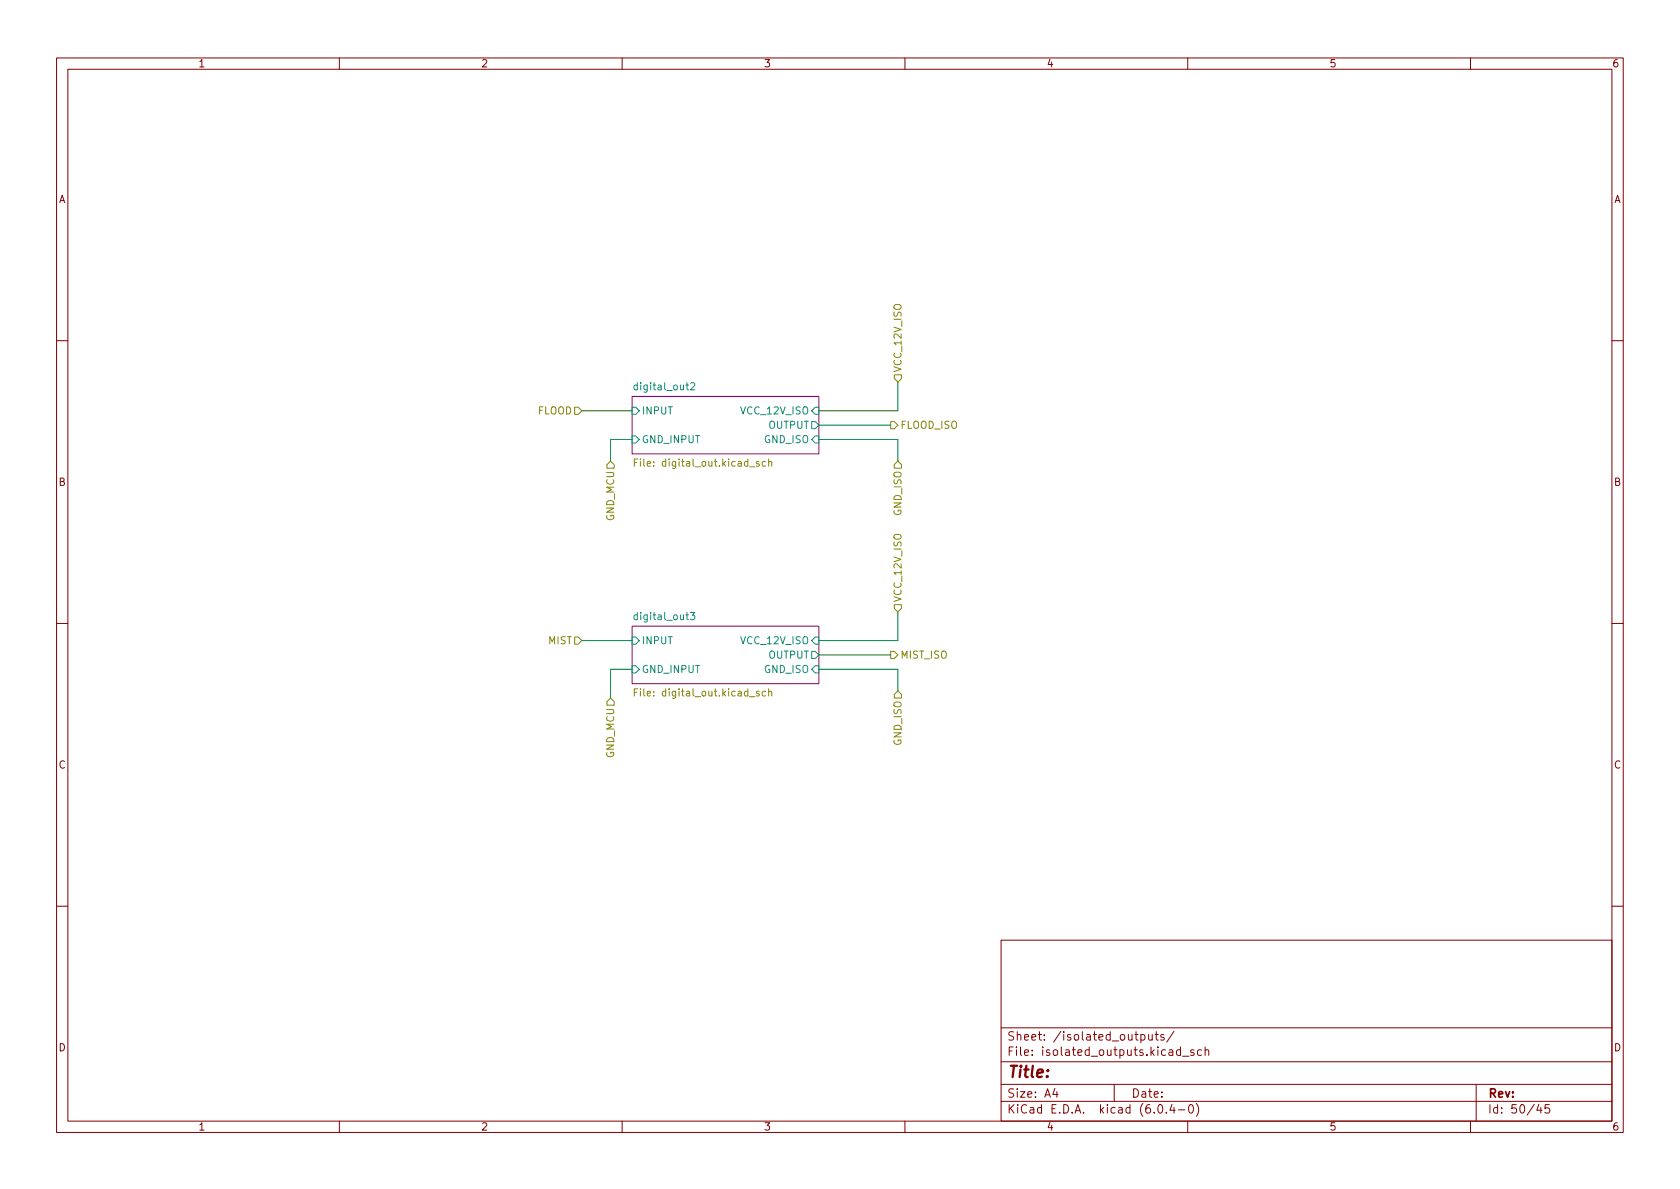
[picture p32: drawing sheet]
<svg xmlns="http://www.w3.org/2000/svg" width="297mm" height="210mm" viewBox="0 0 297 210" stroke-linecap="round" stroke-linejoin="round" font-family="sans-serif">
<defs><g id="words">
<text font-size="2.8" fill="#840000" x="178" y="190.6">Title:</text>
<g font-size="2.1" fill="#840000">
<text x="178" y="184">Sheet: /isolated_outputs/</text>
<text x="178" y="186.7">File: isolated_outputs.kicad_sch</text>
<text x="178" y="196.9">KiCad E.D.A. kicad (6.0.4-0)</text>
<text x="178" y="194.1">Size: A4</text>
<text x="200" y="194.1">Date:</text>
<text x="263" y="194.1">Rev:</text>
<text x="263" y="196.9">Id: 50/45</text>
</g>
<g font-size="1.8" fill="#840000">
<text x="35" y="11.9">1</text>
<text x="85" y="11.9">2</text>
<text x="135" y="11.9">3</text>
<text x="185" y="11.9">4</text>
<text x="235" y="11.9">5</text>
<text x="285" y="11.9">6</text>
<text x="10.3" y="35.9">A</text>
<text x="285.3" y="35.9">A</text>
<text x="10.3" y="85.9">B</text>
<text x="285.3" y="85.9">B</text>
<text x="10.3" y="135.9">C</text>
<text x="285.3" y="135.9">C</text>
<text x="10.3" y="185.9">D</text>
<text x="285.3" y="185.9">D</text>
<text x="35" y="199.9">1</text>
<text x="85" y="199.9">2</text>
<text x="135" y="199.9">3</text>
<text x="185" y="199.9">4</text>
<text x="235" y="199.9">5</text>
<text x="285" y="199.9">6</text>
</g>
<g font-size="1.8" fill="#848400">
<text x="159.4" y="65.9" transform="rotate(-90 159.4 65.9)">VCC_12V_ISO</text>
<text x="95" y="73.3">FLOOD</text>
<text x="159.1" y="75.8">FLOOD_ISO</text>
<text x="113.2" y="82.5">File: digital_out.kicad_sch</text>
<text x="108.6" y="92.1" transform="rotate(-90 108.6 92.1)">GND_MCU</text>
<text x="159.4" y="91.1" transform="rotate(-90 159.4 91.1)">GND_ISO</text>
<text x="159.4" y="106.5" transform="rotate(-90 159.4 106.5)">VCC_12V_ISO</text>
<text x="97" y="113.9">MIST</text>
<text x="159.1" y="116.5">MIST_ISO</text>
<text x="113.2" y="123.1">File: digital_out.kicad_sch</text>
<text x="159.4" y="131.8" transform="rotate(-90 159.4 131.8)">GND_ISO</text>
<text x="108.6" y="134" transform="rotate(-90 108.6 134)">GND_MCU</text>
</g>
<g font-size="1.8" fill="#008484">
<text x="112.5" y="69">digital_out2</text>
<text x="113.4" y="73.3">INPUT</text>
<text x="131.2" y="73.3">VCC_12V_ISO</text>
<text x="135.9" y="75.8">OUTPUT</text>
<text x="113.4" y="78.4">GND_INPUT</text>
<text x="135.2" y="78.4">GND_ISO</text>
<text x="112.5" y="109.6">digital_out3</text>
<text x="113.4" y="113.9">INPUT</text>
<text x="131.2" y="113.9">VCC_12V_ISO</text>
<text x="113.4" y="119">GND_INPUT</text>
<text x="135.2" y="119">GND_ISO</text>
<text x="135.9" y="116.5">OUTPUT</text>
</g>
</g></defs>
<g fill="none" stroke="#840000" stroke-width=".18">
<path d="M10 10.2h277v190.1h-277zM12 12.2h273v186.1h-273zM60 10.2v2M110 10.2v2M160 10.2v2M210 10.2v2M260 10.2v2M10 60.2h2M285 60.2h2M10 110.2h2M285 110.2h2M10 160.2h2"/>
<path d="M177 166.3h108v32h-108zM285 160.2h2M60 198.3v2M110 198.3v2M160 198.3v2M177 194.8h108M177 191.8h108M177 187.8h108M177 181.8h108M186.5 192.5l-.4 1h1M186.9 193v1M197 191.8v3"/>
<path d="M201.7 183l.4-.1 .3 .3v.4l-.1 .3h-.6M203.1 182.9v1h.4l.2-.1M203.7 182.9v1M204.2 182.9h.6M204.4 182.4v1.3l.4 .2M204.9 195.4l.2-.1a.81 .81 0 0 1 .6 .7 .81 .81 0 0 1-.3 .8h-.2a.81 .81 0 0 1-.6-.6 .81 .81 0 0 1 .3-.8zM205.8 183l-.4-.1-.2 .2 .1 .3 .5 .1v.4h-.6M206.2 196.7v.1M207.2 195.3l-.3 1h.9M207.6 195.8v1M207.6 182.4l-1.3 1.9M208.4 196.3h1.1"/>
<path d="M208.7 185.7l-.4-.1-.3 .3v.4l.1 .3h.6M208.7 185.1v1.5M209.1 186.8h1.1M210 198.3v2M210.4 195.4l.1-.1a.81 .81 0 0 1 .6 .7 .81 .81 0 0 1-.3 .8h-.2a.81 .81 0 0 1-.5-.6 .81 .81 0 0 1 .3-.8zM211.1 185.7l-.4-.1-.2 .2 .1 .3 .5 .1v.4h-.6M211.5 195.1a1.72 1.72 0 0 1 0 2.3M212.4 185.7l-.4-.1-.3 .3v.4l.2 .3h.5M213.1 185.8l.2-.2 .3 .1 .1 .9M213.1 185.1v1.5M260 198.3v2M261 191.8v6.5"/>
<path d="M272.1 195.3l-.4 1h.9M272.4 195.8v1M273.9 195.3h-.7l-.1 .7 .3-.1 .5 .1 .1 .2-.1 .5-.2 .1-.6-.1"/>
</g>
<g fill="#fff" stroke="#fff" stroke-width=".18">
<path d="M111.8 70.1h33v10.2h-33z"/>
<path d="M111.8 110.7h33v10.2h-33z"/>
</g>
<path d="M111.8 70.1h33v10.2h-33zM111.8 110.7h33v10.2h-33z" fill="none" stroke="#840084" stroke-width=".18"/>
<path d="M111.8 72h.6l.6 .6-.6 .7h-.6zM111.8 77.1h.6l.6 .6-.6 .7h-.6zM122.1 67.8l.5-.1 .2 .3-.7 .9h.7M143.5 74.5h.6l.7 .7-.7 .6h-.6zM144.1 77.1h.7v1.3h-.7l-.6-.7zM144.1 72h.7v1.3h-.7l-.6-.7zM111.8 112.6h.6l.6 .7-.6 .6h-.6zM111.8 117.7h.6l.6 .7-.6 .6h-.6zM122.1 108.3h.7l-.4 .5 .4 .1v.6l-.2 .1-.5-.1M143.5 115.2h.6l.7 .6-.7 .7h-.6zM144.1 117.7h.7v1.3h-.7l-.6-.6zM144.1 112.6h.7v1.3h-.7l-.6-.6z" fill="none" stroke="#008484" stroke-width=".18"/>
<g fill="none" stroke="#848400" stroke-width=".18">
<path d="M101.6 72h.6l.7 .6-.7 .7h-.6zM157.5 74.5h.6l.6 .7-.6 .6h-.6zM158.1 66.3h1.3v.6l-.7 .7-.6-.7zM107.9 81.5l.7 .7v.6h-1.3v-.6zM112.1 81.8h.5M112.7 81.2h-.6v1.2M134.2 81.7l-.3-.1-.2 .2 .1 .2 .4 .1v.3h-.5M135.4 81.7l-.4-.1-.2 .2 .1 .6h.5M135.9 81.7l.2-.1 .3 .1 .1 .7M135.9 81.2v1.2M158.7 81.5l.7 .7v.6h-1.3v-.6zM101.6 112.6h.6l.7 .7-.7 .6h-.6z"/>
<path d="M157.5 115.2h.6l.6 .6-.6 .7h-.6zM158.1 106.9h1.3v.7l-.7 .6-.6-.6zM107.9 123.4l.7 .7v.6h-1.3v-.6zM112.1 122.4h.5M112.7 121.8h-.6v1.3M134.2 122.3l-.3-.1-.2 .2 .1 .2 .4 .1v.3h-.5M135.4 122.3l-.4-.1-.2 .3 .1 .5h.5M135.9 122.4l.2-.2 .3 .1 .1 .8M135.9 121.8v1.3M158.7 122.2l.7 .6v.6h-1.3v-.6z"/>
</g>
<path d="M102.9 72.6h8.9M111.8 77.7h-3.9v3.8M144.8 77.7h13.9v3.8M144.8 75.2h12.7M158.7 67.6v5h-13.9M102.9 113.3h8.9M111.8 118.4h-3.9v5M144.8 118.4h13.9v3.8M144.8 115.8h12.7M158.7 108.2v5.1h-13.9" fill="none" stroke="#008400" stroke-width=".18"/>
<use href="#words"/>
</svg>
